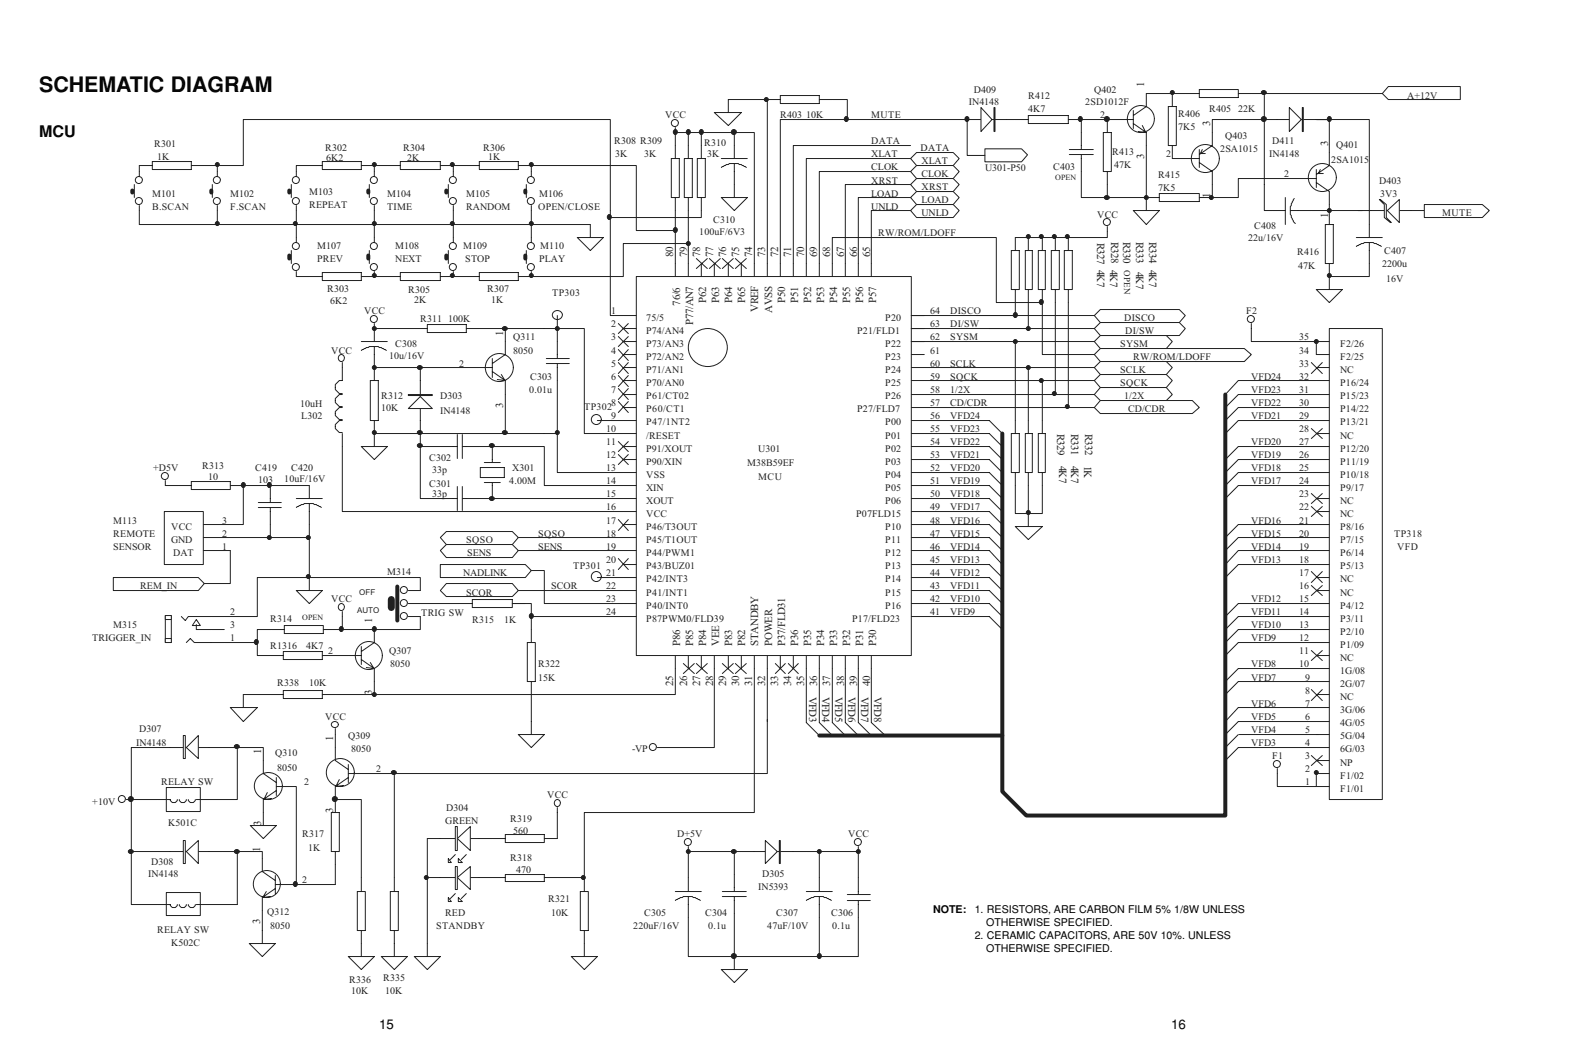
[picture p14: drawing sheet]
<svg xmlns="http://www.w3.org/2000/svg" width="419mm" height="279mm" viewBox="0 0 419 279" stroke-linecap="round" stroke-linejoin="round" font-family="sans-serif">
<defs><g id="words">
<text font-size="5.6" x="10.4" y="24.5">SCHEMATIC DIAGRAM</text>
<text font-size="4.2" x="10.4" y="36.4">MCU</text>
<g font-size="3.5">
<text x="100.3" y="272.3">15</text>
<text x="309.9" y="272.3">16</text>
</g>
<g font-size="2.9" fill="#231f20">
<text x="302.8" y="22.9" transform="rotate(-90 302.8 22.9)">1</text>
<text x="320.2" y="33.2" transform="rotate(-90 320.2 33.2)">3</text>
<text x="302.8" y="41.9" transform="rotate(-90 302.8 41.9)">3</text>
<text x="351.5" y="38.5" transform="rotate(-90 351.5 38.5)">3</text>
<text x="320.2" y="52.3" transform="rotate(-90 320.2 52.3)">1</text>
<text x="351.5" y="57.6" transform="rotate(-90 351.5 57.6)">1</text>
<text x="290.3" y="64.2" transform="rotate(90 290.3 64.2)">R327 4K7</text>
<text x="294" y="63.9" transform="rotate(90 294 63.9)">R328</text>
<text x="297.2" y="63.9" transform="rotate(90 297.2 63.9)">R330</text>
<text x="300.7" y="63.9" transform="rotate(90 300.7 63.9)">R333 4K7</text>
<text x="304.1" y="63.9" transform="rotate(90 304.1 63.9)">R334 4K7</text>
<text x="178.1" y="67.9" transform="rotate(-90 178.1 67.9)">80</text>
<text x="181.9" y="67.9" transform="rotate(-90 181.9 67.9)">79</text>
<text x="185.3" y="67.9" transform="rotate(-90 185.3 67.9)">78</text>
<text x="188.7" y="67.9" transform="rotate(-90 188.7 67.9)">77</text>
<text x="192.2" y="67.9" transform="rotate(-90 192.2 67.9)">76</text>
<text x="195.6" y="67.9" transform="rotate(-90 195.6 67.9)">75</text>
<text x="199.1" y="67.9" transform="rotate(-90 199.1 67.9)">74</text>
<text x="202.5" y="67.9" transform="rotate(-90 202.5 67.9)">73</text>
<text x="205.9" y="67.9" transform="rotate(-90 205.9 67.9)">72</text>
<text x="209.4" y="67.9" transform="rotate(-90 209.4 67.9)">71</text>
<text x="212.8" y="67.9" transform="rotate(-90 212.8 67.9)">70</text>
<text x="216.2" y="67.9" transform="rotate(-90 216.2 67.9)">69</text>
<text x="219.7" y="67.9" transform="rotate(-90 219.7 67.9)">68</text>
<text x="223.4" y="67.9" transform="rotate(-90 223.4 67.9)">67</text>
<text x="226.8" y="67.9" transform="rotate(-90 226.8 67.9)">66</text>
<text x="230.3" y="67.9" transform="rotate(-90 230.3 67.9)">65</text>
<text x="293.8" y="71.3" transform="rotate(90 293.8 71.3)">4K7</text>
<text x="180" y="80.8" transform="rotate(-90 180 80.8)">76/6</text>
<text x="186.9" y="80" transform="rotate(-90 186.9 80)">P62</text>
<text x="190.3" y="80" transform="rotate(-90 190.3 80)">P63</text>
<text x="193.8" y="80" transform="rotate(-90 193.8 80)">P64</text>
<text x="197.2" y="80" transform="rotate(-90 197.2 80)">P65</text>
<text x="200.6" y="82.4" transform="rotate(-90 200.6 82.4)">VREF</text>
<text x="204.3" y="82.7" transform="rotate(-90 204.3 82.7)">AVSS</text>
<text x="207.8" y="80" transform="rotate(-90 207.8 80)">P50</text>
<text x="211.2" y="80" transform="rotate(-90 211.2 80)">P51</text>
<text x="214.7" y="80" transform="rotate(-90 214.7 80)">P52</text>
<text x="218.1" y="80" transform="rotate(-90 218.1 80)">P53</text>
<text x="221.5" y="80" transform="rotate(-90 221.5 80)">P54</text>
<text x="225" y="80" transform="rotate(-90 225 80)">P55</text>
<text x="228.4" y="80" transform="rotate(-90 228.4 80)">P56</text>
<text x="231.9" y="80" transform="rotate(-90 231.9 80)">P57</text>
<text x="133.2" y="88.8" transform="rotate(-90 133.2 88.8)">1</text>
<text x="183.4" y="85.9" transform="rotate(-90 183.4 85.9)">P77/AN7</text>
<text x="133.2" y="107.8" transform="rotate(-90 133.2 107.8)">3</text>
<text x="279.7" y="114.7" transform="rotate(90 279.7 114.7)">R329</text>
<text x="283.5" y="114.7" transform="rotate(90 283.5 114.7)">R331</text>
<text x="287.2" y="114.7" transform="rotate(90 287.2 114.7)">R332</text>
<text x="280.3" y="123.2" transform="rotate(90 280.3 123.2)">4K7</text>
<text x="283.5" y="123.2" transform="rotate(90 283.5 123.2)">4K7</text>
<text x="286.9" y="123.2" transform="rotate(90 286.9 123.2)">1K</text>
<text x="98.5" y="164.7" transform="rotate(-90 98.5 164.7)">1</text>
<text x="180" y="170.8" transform="rotate(-90 180 170.8)">P86</text>
<text x="183.4" y="170.8" transform="rotate(-90 183.4 170.8)">P85</text>
<text x="186.9" y="170.8" transform="rotate(-90 186.9 170.8)">P84</text>
<text x="190.3" y="170.8" transform="rotate(-90 190.3 170.8)">VEE</text>
<text x="193.8" y="170.8" transform="rotate(-90 193.8 170.8)">P83</text>
<text x="197.2" y="170.8" transform="rotate(-90 197.2 170.8)">P82</text>
<text x="200.6" y="170.8" transform="rotate(-90 200.6 170.8)">STANDBY</text>
<text x="204.3" y="170.8" transform="rotate(-90 204.3 170.8)">POWER</text>
<text x="207.8" y="170.8" transform="rotate(-90 207.8 170.8)">P37/FLD31</text>
<text x="211.2" y="170.8" transform="rotate(-90 211.2 170.8)">P36</text>
<text x="214.7" y="170.8" transform="rotate(-90 214.7 170.8)">P35</text>
<text x="218.1" y="170.8" transform="rotate(-90 218.1 170.8)">P34</text>
<text x="221.5" y="170.8" transform="rotate(-90 221.5 170.8)">P33</text>
<text x="225" y="170.8" transform="rotate(-90 225 170.8)">P32</text>
<text x="228.4" y="170.8" transform="rotate(-90 228.4 170.8)">P31</text>
<text x="231.9" y="170.8" transform="rotate(-90 231.9 170.8)">P30</text>
<text x="98.5" y="183.8" transform="rotate(-90 98.5 183.8)">3</text>
<text x="178.1" y="181.4" transform="rotate(-90 178.1 181.4)">25</text>
<text x="181.9" y="181.4" transform="rotate(-90 181.9 181.4)">26</text>
<text x="185.3" y="181.4" transform="rotate(-90 185.3 181.4)">27</text>
<text x="188.7" y="181.4" transform="rotate(-90 188.7 181.4)">28</text>
<text x="192.2" y="181.4" transform="rotate(-90 192.2 181.4)">29</text>
<text x="195.6" y="181.4" transform="rotate(-90 195.6 181.4)">30</text>
<text x="199.1" y="181.4" transform="rotate(-90 199.1 181.4)">31</text>
<text x="202.5" y="181.4" transform="rotate(-90 202.5 181.4)">32</text>
<text x="205.9" y="181.4" transform="rotate(-90 205.9 181.4)">33</text>
<text x="209.4" y="181.4" transform="rotate(-90 209.4 181.4)">34</text>
<text x="212.8" y="181.4" transform="rotate(-90 212.8 181.4)">35</text>
<text x="214.1" y="184.3" transform="rotate(90 214.1 184.3)">VFD3</text>
<text x="216.2" y="181.4" transform="rotate(-90 216.2 181.4)">36</text>
<text x="217.6" y="184.3" transform="rotate(90 217.6 184.3)">VFD4</text>
<text x="219.7" y="181.4" transform="rotate(-90 219.7 181.4)">37</text>
<text x="221" y="184.3" transform="rotate(90 221 184.3)">VFD5</text>
<text x="223.4" y="181.4" transform="rotate(-90 223.4 181.4)">38</text>
<text x="224.5" y="184.3" transform="rotate(90 224.5 184.3)">VFD6</text>
<text x="226.8" y="181.4" transform="rotate(-90 226.8 181.4)">39</text>
<text x="227.9" y="184.3" transform="rotate(90 227.9 184.3)">VFD7</text>
<text x="230.3" y="181.4" transform="rotate(-90 230.3 181.4)">40</text>
<text x="231.3" y="184.3" transform="rotate(90 231.3 184.3)">VFD8</text>
<text x="88.2" y="195.9" transform="rotate(-90 88.2 195.9)">1</text>
<text x="69.1" y="199.4" transform="rotate(-90 69.1 199.4)">1</text>
<text x="88.2" y="215" transform="rotate(-90 88.2 215)">3</text>
<text x="69.1" y="218.4" transform="rotate(-90 69.1 218.4)">3</text>
<text x="68.9" y="225.3" transform="rotate(-90 68.9 225.3)">1</text>
<text x="68.9" y="244.4" transform="rotate(-90 68.9 244.4)">3</text>
</g>
<g font-size="2.8">
<text x="246.9" y="241.6">NOTE:</text>
<text x="257.9" y="241.6">1. RESISTORS, ARE CARBON FILM 5% 1/8W UNLESS</text>
<text x="260.9" y="245">OTHERWISE SPECIFIED.</text>
<text x="257.9" y="248.4">2. CERAMIC CAPACITORS, ARE 50V 10%. UNLESS</text>
<text x="260.9" y="251.8">OTHERWISE SPECIFIED.</text>
</g>
<g font-size="2.6" fill="#231f20">
<text x="256.4" y="27.7">IN4148</text>
<text x="257.7" y="24.5">D409</text>
<text x="272.1" y="26.1">R412</text>
<text x="272.1" y="29.5">4K7</text>
<text x="287.2" y="27.7">2SD1012F</text>
<text x="289.5" y="24.5">Q402</text>
<text x="320" y="29.5">R405</text>
<text x="327.6" y="29.5">22K</text>
<text x="372.4" y="26.1">A+12V</text>
<text x="176" y="31.1">VCC</text>
<text x="206.5" y="31.1">R403 10K</text>
<text x="230.5" y="31.1">MUTE</text>
<text x="291.1" y="31.1">2</text>
<text x="311.8" y="30.8">R406</text>
<text x="311.8" y="34.3">7K5</text>
<text x="40.8" y="38.8">R301</text>
<text x="86.1" y="39.8">R302</text>
<text x="106.7" y="39.8">R304</text>
<text x="127.9" y="39.8">R306</text>
<text x="162.5" y="38">R308 R309</text>
<text x="162.8" y="41.4">3K</text>
<text x="170.5" y="41.4">3K</text>
<text x="186.4" y="38.5">R310</text>
<text x="187.1" y="41.4">3K</text>
<text x="230.5" y="38">DATA</text>
<text x="230.5" y="41.4">XLAT</text>
<text x="243.6" y="39.8">DATA</text>
<text x="294.3" y="40.9">R413</text>
<text x="308.6" y="41.4">2</text>
<text x="322.9" y="40.1">2SA1015</text>
<text x="324.2" y="36.7">Q403</text>
<text x="335.8" y="41.4">IN4148</text>
<text x="336.6" y="38">D411</text>
<text x="353.6" y="39">Q401</text>
<text x="41.6" y="42.2">1K</text>
<text x="86.3" y="42.5">6K2</text>
<text x="107.8" y="42.5">2K</text>
<text x="129.2" y="42.2">1K</text>
<text x="230.5" y="44.9">CLOK</text>
<text x="243.8" y="43.3">XLAT</text>
<text x="243.8" y="46.7">CLOK</text>
<text x="260.6" y="45.3">U301-P50</text>
<text x="278.7" y="44.9">C403</text>
<text x="294.8" y="44.3">47K</text>
<text x="306.5" y="47">R415</text>
<text x="339.8" y="46.7">2</text>
<text x="352.2" y="43">2SA1015</text>
<text x="40.3" y="52">M101</text>
<text x="60.9" y="52">M102</text>
<text x="81.8" y="51.5">M103</text>
<text x="102.5" y="52">M104</text>
<text x="123.4" y="52">M105</text>
<text x="142.7" y="52">M106</text>
<text x="230.5" y="48.6">XRST</text>
<text x="230.5" y="52">LOAD</text>
<text x="243.8" y="53.6">LOAD</text>
<text x="243.8" y="50.1">XRST</text>
<text x="306.5" y="50.4">7K5</text>
<text x="364.9" y="48.6">D403</text>
<text x="365.2" y="52">3V3</text>
<text x="40.3" y="55.4">B.SCAN</text>
<text x="60.9" y="55.4">F.SCAN</text>
<text x="81.8" y="54.9">REPEAT</text>
<text x="102.5" y="55.4">TIME</text>
<text x="123.4" y="55.4">RANDOM</text>
<text x="142.4" y="55.4">OPEN/CLOSE</text>
<text x="188.7" y="58.9">C310</text>
<text x="230.5" y="55.4">UNLD</text>
<text x="243.8" y="57">UNLD</text>
<text x="290.3" y="57.6">VCC</text>
<text x="381.6" y="57">MUTE</text>
<text x="84" y="65.8">M107</text>
<text x="104.6" y="65.8">M108</text>
<text x="122.6" y="65.8">M109</text>
<text x="143" y="65.8">M110</text>
<text x="185" y="62.1">100uF/6V3</text>
<text x="232.4" y="62.3">RW/ROM/LDOFF</text>
<text x="330.3" y="63.6">22u/16V</text>
<text x="331.9" y="60.5">C408</text>
<text x="84" y="69.2">PREV</text>
<text x="104.6" y="69.2">NEXT</text>
<text x="123.1" y="69.2">STOP</text>
<text x="142.7" y="69.2">PLAY</text>
<text x="343.2" y="67.3">R416</text>
<text x="343.5" y="71">47K</text>
<text x="365.7" y="70.5">2200u</text>
<text x="366.3" y="67.1">C407</text>
<text x="86.6" y="77.1">R303</text>
<text x="108" y="77.4">R305</text>
<text x="128.9" y="77.1">R307</text>
<text x="366.8" y="74.5">16V</text>
<text x="87.4" y="80.3">6K2</text>
<text x="96.4" y="83">VCC</text>
<text x="109.6" y="80">2K</text>
<text x="130" y="80">1K</text>
<text x="146.1" y="78.2">TP303</text>
<text x="161.7" y="83">1</text>
<text x="246.1" y="83">64</text>
<text x="251.4" y="83">DISCO</text>
<text x="329.8" y="83">F2</text>
<text x="111.2" y="85.1">R311</text>
<text x="118.6" y="85.1">100K</text>
<text x="135.8" y="89.8">Q311</text>
<text x="161.7" y="86.4">2</text>
<text x="161.7" y="89.8">3</text>
<text x="171" y="84.8">75/5</text>
<text x="171" y="88.2">P74/AN4</text>
<text x="226.8" y="88.2">P21/FLD1</text>
<text x="234.2" y="84.8">P20</text>
<text x="246.1" y="89.8">62</text>
<text x="246.1" y="86.4">63</text>
<text x="251.4" y="89.8">SYSM</text>
<text x="251.4" y="86.4">DI/SW</text>
<text x="297.5" y="84.8">DISCO</text>
<text x="297.7" y="88.2">DI/SW</text>
<text x="343.8" y="89.8">35</text>
<text x="87.7" y="93.5">VCC</text>
<text x="103" y="94.9">10u/16V</text>
<text x="104.6" y="91.7">C308</text>
<text x="135.8" y="93.5">8050</text>
<text x="161.7" y="93.5">4</text>
<text x="171" y="91.7">P73/AN3</text>
<text x="171" y="95.1">P72/AN2</text>
<text x="234.2" y="95.1">P23</text>
<text x="234.2" y="91.7">P22</text>
<text x="246.1" y="93.5">61</text>
<text x="296.4" y="91.7">SYSM</text>
<text x="299.9" y="95.1">RW/ROM/LDOFF</text>
<text x="343.8" y="93.5">34</text>
<text x="354.6" y="95.1">F2/25</text>
<text x="354.6" y="91.7">F2/26</text>
<text x="121.5" y="97">2</text>
<text x="140.3" y="100.4">C303</text>
<text x="161.7" y="97">5</text>
<text x="161.7" y="100.4">6</text>
<text x="171" y="98.6">P71/AN1</text>
<text x="234.2" y="98.6">P24</text>
<text x="246.1" y="100.4">59</text>
<text x="246.1" y="97">60</text>
<text x="251.4" y="97">SCLK</text>
<text x="251.4" y="100.4">SQCK</text>
<text x="296.4" y="98.6">SCLK</text>
<text x="331.1" y="100.4">VFD24</text>
<text x="343.8" y="100.4">32</text>
<text x="343.8" y="97">33</text>
<text x="354.6" y="98.6">NC</text>
<text x="79.5" y="107.6">10uH</text>
<text x="100.9" y="105.4">R312</text>
<text x="116.5" y="105.4">D303</text>
<text x="140" y="103.9">0.01u</text>
<text x="161.7" y="103.9">7</text>
<text x="161.7" y="107.3">8</text>
<text x="171" y="102">P70/AN0</text>
<text x="171" y="105.4">P61/CT02</text>
<text x="234.2" y="105.4">P26</text>
<text x="234.2" y="102">P25</text>
<text x="246.1" y="107.3">57</text>
<text x="246.1" y="103.9">58</text>
<text x="251.4" y="103.9">1/2X</text>
<text x="251.4" y="107.3">CD/CDR</text>
<text x="296.4" y="102">SQCK</text>
<text x="297.5" y="105.4">1/2X</text>
<text x="331.1" y="107.3">VFD22</text>
<text x="331.1" y="103.9">VFD23</text>
<text x="343.8" y="107.3">30</text>
<text x="343.8" y="103.9">31</text>
<text x="354.6" y="105.4">P15/23</text>
<text x="354.6" y="102">P16/24</text>
<text x="79.7" y="110.7">L302</text>
<text x="100.9" y="108.6">10K</text>
<text x="116.5" y="109.4">IN4148</text>
<text x="154.6" y="108.4">TP302</text>
<text x="161.7" y="110.7">9</text>
<text x="171" y="108.9">P60/CT1</text>
<text x="171" y="112.3">P47/1NT2</text>
<text x="226.8" y="108.9">P27/FLD7</text>
<text x="234.2" y="112.3">P00</text>
<text x="246.1" y="110.7">56</text>
<text x="251.4" y="110.7">VFD24</text>
<text x="298.5" y="108.9">CD/CDR</text>
<text x="331.1" y="110.7">VFD21</text>
<text x="343.8" y="110.7">29</text>
<text x="354.6" y="112.3">P13/21</text>
<text x="354.6" y="108.9">P14/22</text>
<text x="160.4" y="114.2">10</text>
<text x="160.4" y="117.6">11</text>
<text x="171" y="116">/RESET</text>
<text x="171" y="119.5">P91/XOUT</text>
<text x="200.6" y="119.5">U301</text>
<text x="234.2" y="119.5">P02</text>
<text x="234.2" y="116">P01</text>
<text x="246.1" y="117.6">54</text>
<text x="246.1" y="114.2">55</text>
<text x="251.4" y="117.6">VFD22</text>
<text x="251.4" y="114.2">VFD23</text>
<text x="331.1" y="117.6">VFD20</text>
<text x="343.8" y="117.6">27</text>
<text x="343.8" y="114.2">28</text>
<text x="354.6" y="119.5">P12/20</text>
<text x="354.6" y="116">NC</text>
<text x="40.6" y="124.5">+D5V</text>
<text x="53.5" y="124">R313</text>
<text x="67.6" y="124.5">C419</text>
<text x="77.1" y="124.5">C420</text>
<text x="113.6" y="121.8">C302</text>
<text x="114.4" y="125">33p</text>
<text x="135.6" y="124.5">X301</text>
<text x="160.4" y="121.1">12</text>
<text x="160.4" y="124.5">13</text>
<text x="171" y="122.9">P90/XIN</text>
<text x="197.7" y="123.2">M38B59EF</text>
<text x="234.2" y="122.9">P03</text>
<text x="246.1" y="124.5">52</text>
<text x="246.1" y="121.1">53</text>
<text x="251.4" y="124.5">VFD20</text>
<text x="251.4" y="121.1">VFD21</text>
<text x="331.1" y="124.5">VFD18</text>
<text x="331.1" y="121.1">VFD19</text>
<text x="343.8" y="124.5">25</text>
<text x="343.8" y="121.1">26</text>
<text x="354.6" y="122.9">P11/19</text>
<text x="55.1" y="126.9">10</text>
<text x="68.3" y="127.7">103</text>
<text x="75.2" y="127.4">10uF/16V</text>
<text x="113.6" y="128.7">C301</text>
<text x="114.4" y="131.4">33p</text>
<text x="134.8" y="127.9">4.00M</text>
<text x="160.4" y="127.9">14</text>
<text x="160.4" y="131.4">15</text>
<text x="171" y="126.3">VSS</text>
<text x="171" y="129.8">XIN</text>
<text x="200.6" y="126.9">MCU</text>
<text x="234.2" y="129.8">P05</text>
<text x="234.2" y="126.3">P04</text>
<text x="246.1" y="131.4">50</text>
<text x="246.1" y="127.9">51</text>
<text x="251.4" y="131.4">VFD18</text>
<text x="251.4" y="127.9">VFD19</text>
<text x="331.1" y="127.9">VFD17</text>
<text x="343.8" y="131.4">23</text>
<text x="343.8" y="127.9">24</text>
<text x="354.6" y="129.8">P9/17</text>
<text x="354.6" y="126.3">P10/18</text>
<text x="160.4" y="134.8">16</text>
<text x="171" y="133.2">XOUT</text>
<text x="171" y="136.7">VCC</text>
<text x="226.6" y="136.7">P07FLD15</text>
<text x="234.2" y="133.2">P06</text>
<text x="246.1" y="134.8">49</text>
<text x="251.4" y="134.8">VFD17</text>
<text x="343.8" y="134.8">22</text>
<text x="354.6" y="136.7">NC</text>
<text x="354.6" y="133.2">NC</text>
<text x="30" y="138.5">M113</text>
<text x="30" y="142">REMOTE</text>
<text x="45.3" y="143.5">GND</text>
<text x="45.3" y="140.1">VCC</text>
<text x="58.8" y="142">2</text>
<text x="58.8" y="138.5">3</text>
<text x="123.4" y="143.5">SQSO</text>
<text x="142.4" y="142">SQSO</text>
<text x="160.4" y="138.5">17</text>
<text x="160.4" y="142">18</text>
<text x="171" y="140.1">P46/T3OUT</text>
<text x="171" y="143.5">P45/T1OUT</text>
<text x="234.2" y="143.5">P11</text>
<text x="234.2" y="140.1">P10</text>
<text x="246.1" y="142">47</text>
<text x="246.1" y="138.5">48</text>
<text x="251.4" y="142">VFD15</text>
<text x="251.4" y="138.5">VFD16</text>
<text x="331.1" y="142">VFD15</text>
<text x="331.1" y="138.5">VFD16</text>
<text x="343.8" y="142">20</text>
<text x="343.8" y="138.5">21</text>
<text x="354.6" y="143.5">P7/15</text>
<text x="354.6" y="140.1">P8/16</text>
<text x="368.9" y="142">TP318</text>
<text x="30" y="145.4">SENSOR</text>
<text x="45.9" y="147">DAT</text>
<text x="58.8" y="145.4">1</text>
<text x="123.6" y="147">SENS</text>
<text x="142.4" y="145.4">SENS</text>
<text x="160.4" y="145.4">19</text>
<text x="160.4" y="148.8">20</text>
<text x="171" y="147">P44/PWM1</text>
<text x="234.2" y="147">P12</text>
<text x="246.1" y="148.8">45</text>
<text x="246.1" y="145.4">46</text>
<text x="251.4" y="148.8">VFD13</text>
<text x="251.4" y="145.4">VFD14</text>
<text x="331.1" y="148.8">VFD13</text>
<text x="331.1" y="145.4">VFD14</text>
<text x="343.8" y="148.8">18</text>
<text x="343.8" y="145.4">19</text>
<text x="354.6" y="147">P6/14</text>
<text x="369.7" y="145.4">VFD</text>
<text x="37.1" y="155.7">REM_IN</text>
<text x="102.5" y="152">M314</text>
<text x="122.6" y="152.3">NADLINK</text>
<text x="145.9" y="155.7">SCOR</text>
<text x="151.7" y="150.4">TP301</text>
<text x="160.4" y="152.3">21</text>
<text x="160.4" y="155.7">22</text>
<text x="171" y="150.4">P43/BUZ01</text>
<text x="171" y="153.9">P42/INT3</text>
<text x="234.2" y="153.9">P14</text>
<text x="234.2" y="150.4">P13</text>
<text x="246.1" y="155.7">43</text>
<text x="246.1" y="152.3">44</text>
<text x="251.4" y="155.7">VFD11</text>
<text x="251.4" y="152.3">VFD12</text>
<text x="343.8" y="155.7">16</text>
<text x="343.8" y="152.3">17</text>
<text x="354.6" y="153.9">NC</text>
<text x="354.6" y="150.4">P5/13</text>
<text x="87.7" y="159.2">VCC</text>
<text x="123.4" y="157.6">SCOR</text>
<text x="160.4" y="159.2">23</text>
<text x="171" y="157.6">P41/INT1</text>
<text x="171" y="161">P40/INT0</text>
<text x="234.2" y="161">P16</text>
<text x="234.2" y="157.6">P15</text>
<text x="246.1" y="159.2">42</text>
<text x="251.4" y="159.2">VFD10</text>
<text x="331.1" y="159.2">VFD12</text>
<text x="343.8" y="159.2">15</text>
<text x="354.6" y="161">P4/12</text>
<text x="354.6" y="157.6">NC</text>
<text x="30" y="166">M315</text>
<text x="60.9" y="166">3</text>
<text x="60.9" y="162.6">2</text>
<text x="71.5" y="164.4">R314</text>
<text x="111.5" y="162.9">TRIG SW</text>
<text x="125" y="164.7">R315</text>
<text x="133.4" y="164.7">1K</text>
<text x="160.4" y="162.6">24</text>
<text x="171" y="164.4">P87PWM0/FLD39</text>
<text x="225.5" y="164.4">P17/FLD23</text>
<text x="246.1" y="162.6">41</text>
<text x="251.4" y="162.6">VFD9</text>
<text x="331.1" y="166">VFD10</text>
<text x="331.1" y="162.6">VFD11</text>
<text x="343.8" y="166">13</text>
<text x="343.8" y="162.6">14</text>
<text x="354.6" y="167.9">P2/10</text>
<text x="354.6" y="164.4">P3/11</text>
<text x="24.4" y="169.5">TRIGGER_IN</text>
<text x="60.9" y="169.5">1</text>
<text x="71.5" y="171.6">R1316</text>
<text x="81" y="171.6">4K7</text>
<text x="86.9" y="172.9">2</text>
<text x="103" y="172.9">Q307</text>
<text x="331.1" y="169.5">VFD9</text>
<text x="343.8" y="172.9">11</text>
<text x="343.8" y="169.5">12</text>
<text x="354.6" y="171.3">P1/09</text>
<text x="103.3" y="176.4">8050</text>
<text x="142.4" y="176.4">R322</text>
<text x="331.1" y="176.4">VFD8</text>
<text x="343.8" y="176.4">10</text>
<text x="354.6" y="178.2">1G/08</text>
<text x="354.6" y="174.8">NC</text>
<text x="73.4" y="181.4">R338</text>
<text x="81.8" y="181.4">10K</text>
<text x="142.4" y="180.1">15K</text>
<text x="331.1" y="180.1">VFD7</text>
<text x="345.4" y="183.5">8</text>
<text x="345.4" y="180.1">9</text>
<text x="354.6" y="185.1">NC</text>
<text x="354.6" y="181.6">2G/07</text>
<text x="86.1" y="190.4">VCC</text>
<text x="331.1" y="190.4">VFD5</text>
<text x="331.1" y="186.9">VFD6</text>
<text x="345.4" y="190.4">6</text>
<text x="345.4" y="186.9">7</text>
<text x="354.6" y="192">4G/05</text>
<text x="354.6" y="188.5">3G/06</text>
<text x="36.1" y="197.3">IN4148</text>
<text x="36.9" y="193.6">D307</text>
<text x="92.2" y="195.4">Q309</text>
<text x="331.1" y="197.3">VFD3</text>
<text x="331.1" y="193.8">VFD4</text>
<text x="345.4" y="197.3">4</text>
<text x="345.4" y="193.8">5</text>
<text x="354.6" y="195.4">5G/04</text>
<text x="72.8" y="199.9">Q310</text>
<text x="73.4" y="203.9">8050</text>
<text x="93" y="198.8">8050</text>
<text x="167.3" y="198.8">-VP</text>
<text x="336.6" y="200.7">F1</text>
<text x="345.4" y="200.7">3</text>
<text x="354.6" y="202.5">NP</text>
<text x="354.6" y="198.8">6G/03</text>
<text x="42.7" y="207.6">RELAY SW</text>
<text x="80.5" y="207.6">2</text>
<text x="99.6" y="204.1">2</text>
<text x="345.4" y="207.6">1</text>
<text x="345.4" y="204.1">2</text>
<text x="354.6" y="209.4">F1/01</text>
<text x="354.6" y="206">F1/02</text>
<text x="24.4" y="212.9">+10V</text>
<text x="118.1" y="214.5">D304</text>
<text x="144.8" y="211">VCC</text>
<text x="44.5" y="218.4">K501C</text>
<text x="80" y="221.3">R317</text>
<text x="117.8" y="217.9">GREEN</text>
<text x="135" y="217.4">R319</text>
<text x="135.8" y="220.5">560</text>
<text x="179.2" y="221.3">D+5V</text>
<text x="224.5" y="221.3">VCC</text>
<text x="81.6" y="225">1K</text>
<text x="135" y="227.7">R318</text>
<text x="39.2" y="231.9">IN4148</text>
<text x="40" y="228.7">D308</text>
<text x="80" y="233.5">2</text>
<text x="136.6" y="230.9">470</text>
<text x="201.7" y="231.9">D305</text>
<text x="145.1" y="238.5">R321</text>
<text x="200.6" y="235.4">IN5393</text>
<text x="70.7" y="242">Q312</text>
<text x="71.5" y="245.7">8050</text>
<text x="115.4" y="245.7">STANDBY</text>
<text x="117.8" y="242.2">RED</text>
<text x="145.9" y="242.2">10K</text>
<text x="167.6" y="245.7">220uF/16V</text>
<text x="170.5" y="242.2">C305</text>
<text x="186.6" y="242.2">C304</text>
<text x="187.4" y="245.7">0.1u</text>
<text x="203" y="245.7">47uF/10V</text>
<text x="205.4" y="242.2">C307</text>
<text x="220" y="242.2">C306</text>
<text x="220.2" y="245.7">0.1u</text>
<text x="41.6" y="246.7">RELAY SW</text>
<text x="45.3" y="250.2">K502C</text>
<text x="92.4" y="260">R336</text>
<text x="93" y="262.9">10K</text>
<text x="101.4" y="259.4">R335</text>
<text x="101.9" y="262.9">10K</text>
</g>
<text font-size="2.4" fill="#231f20" x="297.5" y="71.3" transform="rotate(90 297.5 71.3)">OPEN</text>
<g font-size="2.1" fill="#231f20">
<text x="279.2" y="47.5">OPEN</text>
<text x="95.1" y="157.3">OFF</text>
<text x="80" y="163.9">OPEN</text>
<text x="94.5" y="162.1">AUTO</text>
</g>
</g></defs>
<g fill="none" stroke="#231f20" stroke-width=".26">
<path d="M178.7 38.5v3.4M182.1 38.5v3.4M156.2 59.4v3.4M177.6 41.9h2.1v10.4h-2.1zM178.7 52.3v3.4M181.1 41.9h2.1v10.4h-2.1zM182.1 52.3v3.4M152.7 62.8h6.9l-3.4 3.5zM90.6 95.9v4.8h-.8l-1.1 1v1.4l1.1 1h.8M91.1 94.6a.86 .86 0 0 0-1.3-.6 .86 .86 0 0 0-.1 1.4 .79 .79 0 0 0 1 .2 .79 .79 0 0 0 .4-.9M90.6 111.3h-.8l-1.1 1v1.1l1.1 1h.8M90.6 107.8h-.8l-1.1 1.1v1l1.1 1.1h.8"/>
<path d="M90.6 104.4h-.8l-1.1 1v1.1l1.1 1.1h.8M90.6 114.7v3.4M130.3 118.1v4.3M127.1 123.7h6.3v2.6h-6.3zM128.1 127.7h4.3M128.1 122.4h4.3M130.3 127.7v4.2"/>
</g>
<g fill="#fff" stroke="#231f20" stroke-width=".26">
<path d="M240.9 55.7l1.6-1.6h9.7l1.6 1.6-1.6 1.9h-9.7z" fill-rule="evenodd"/>
<path d="M240.9 52.3l1.6-1.6h9.7l1.6 1.6-1.6 1.8h-9.7z" fill-rule="evenodd"/>
<path d="M240.9 48.8l1.6-1.6h9.7l1.6 1.6-1.6 1.9h-9.7z" fill-rule="evenodd"/>
<path d="M240.9 41.9l1.6-1.5h9.7l1.6 1.5-1.6 1.9h-9.7z" fill-rule="evenodd"/>
<path d="M240.9 45.4l1.6-1.6h9.7l1.6 1.6-1.6 1.8h-9.7z" fill-rule="evenodd"/>
<path d="M260.6 39.4h9.7l1.6 1.6-1.6 1.8h-9.7z" fill-rule="evenodd"/>
<path d="M118.1 154.4h17.5l1.5 1.8-1.5 1.6h-17.5l-1.6-1.6z" fill-rule="evenodd"/>
<path d="M289.5 90.4l1.6-1.6h17.5l1.6 1.6-1.6 1.8h-17.5z" fill-rule="evenodd"/>
<path d="M289.5 93.8l1.6-1.6h38.1l1.9 1.6-1.9 1.9h-38.1z" fill-rule="evenodd"/>
<path d="M291.1 95.7h17.5l1.6 1.5-1.6 1.9h-17.5l-1.6-1.9z" fill-rule="evenodd"/>
<path d="M289.5 100.7l1.6-1.6h17.5l1.6 1.6-1.6 1.8h-17.5z" fill-rule="evenodd"/>
<path d="M291.1 102.5h17.5l1.6 1.9-1.6 1.6h-17.5l-1.6-1.6z" fill-rule="evenodd"/>
<path d="M291.1 106h24.4l1.8 1.8-1.8 1.6h-24.4l-1.6-1.6z" fill-rule="evenodd"/>
<path d="M289.5 83.5l1.6-1.6h20.9l1.6 1.6-1.6 1.8h-20.9z" fill-rule="evenodd"/>
<path d="M289.5 86.9l1.6-1.6h20.9l1.6 1.6-1.6 1.9h-20.9z" fill-rule="evenodd"/>
</g>
<g fill="none" stroke="#231f20" stroke-width=".26">
<path d="M267.6 66.3h2.1v10.3h-2.1zM268.6 62.8v3.5M268.6 76.6v3.4M271.3 66.3h1.8v10.3h-1.8zM272.1 62.8v3.5M272.1 76.6v3.4M278.2 66.3h2.1v10.3h-2.1zM279.2 62.8v3.5M279.2 76.6v3.4M281.6 66.3h2.1v10.3h-2.1zM282.7 62.8v3.5M282.7 76.6v3.4"/>
<path d="M271.3 114.7h1.8v10.3h-1.8zM272.1 111.3v3.4M274.7 114.7h1.9v10.3h-1.9zM275.8 111.3v3.4M272.1 125v3.5M275.8 125v3.5"/>
</g>
<g fill="#fff" stroke="#231f20" stroke-width=".26">
<path d="M116.5 142.2l1.6-1.6h17.5l1.5 1.6-1.5 1.9h-17.5z" fill-rule="evenodd"/>
<path d="M116.5 145.7l1.6-1.6h17.5l1.5 1.6-1.5 1.8h-17.5z" fill-rule="evenodd"/>
</g>
<g fill="none" stroke="#231f20" stroke-width=".26">
<path d="M111.2 97.2v17.5M126.8 97.2h3.5M130.3 94.9v5M130.3 98.3l3.4 2.4M132.6 99.1l.8 1.3M133.7 90.4v3.4l-3.4 2.4M144.5 94.9h6.1M144.5 96.2h6.1M147.5 90.4v4.5M147.5 96.2v4.5M116.5 118.1h4.5M121 115v6.3"/>
<path d="M122.3 115v6.3M122.3 118.1h4.5M131.6 100.4l2.1 .3M133.7 100.7v3.7M116.5 131.9h4.5M121 128.7v6.4M122.3 131.9h4.5M122.3 128.7v6.4"/>
<circle cx="132.1" cy="97.2" r="3.7"/>
</g>
<path d="M108 104.4h6.4v.3h-6.4z" fill="#fff" stroke="#231f20" stroke-width=".26"/>
<path d="M108 108.1l3.2-3.2 3.2 3.2z" fill-rule="evenodd" fill="#fff" stroke="#231f20" stroke-width=".26"/>
<g fill="none" stroke="#231f20" stroke-width=".26">
<path d="M95.6 90.4h6.9M99 91.7h-1.3l-2.1 1M99 91.7h1.1l.3 .3h.5l1.3 .7M99 85.6v4.8M99 91.7v9M99.8 84.3a.93 .93 0 0 0-1.4-.7 .93 .93 0 0 0 0 1.5 .93 .93 0 0 0 1.4-.7M109.6 86.9h3.5M113.1 85.9h10.3v2.1h-10.3zM123.4 86.9h3.4M98 100.7h2.1v10.6h-2.1zM99 111.3v3.4M178.7 238.3l2.1-1.1h2.4l2.1 1.1"/>
<path d="M178.7 235.9h6.9M182.1 224v1.3M182.1 232.2v3.7M182.1 237.2v5.6M182.9 222.7a.93 .93 0 0 0-1.4-.8 .93 .93 0 0 0 0 1.6 .93 .93 0 0 0 1.4-.7M191.1 237.2h6.4M191.1 235.9h6.4M194.3 231.4v4.5M194.3 237.2v4.5M213.3 238.3l2.2-1.1h2.3l2.2 1.1M213.3 235.9h6.9M216.8 232.2v3.7"/>
<path d="M216.8 237.2v5.6M227.1 224v1.3M227.9 222.7a.93 .93 0 0 0-1.4-.8 .93 .93 0 0 0 0 1.6 .93 .93 0 0 0 1.4-.7"/>
</g>
<path d="M43.5 135.3h10.3v14.1h-10.3z" fill="#fff" stroke="#231f20" stroke-width=".26"/>
<g fill="none" stroke="#231f20" stroke-width=".26">
<path d="M178.7 33.7v1.4M179.5 32.4a.93 .93 0 0 0-1.4-.7 .93 .93 0 0 0 0 1.6 .93 .93 0 0 0 1.4-.7M185.6 38.5v3.4M35.5 48.8v3.5M36.9 45.4v1.3M36.9 54.4v1.3M36.9 43.8h3.4M37.7 47.5a.93 .93 0 0 0-1.5-.7 .93 .93 0 0 0 0 1.6 .93 .93 0 0 0 1.5-.8M37.7 53.1a.93 .93 0 0 0-1.5-.8 .93 .93 0 0 0 0 1.6 .93 .93 0 0 0 1.5-.7M40.3 42.7h10.3v2.2h-10.3zM50.6 43.8h3.5M56.2 48.8v3.5"/>
<path d="M57.5 45.4v1.3M57.5 54.4v1.3M58.3 47.5a.93 .93 0 0 0-1.4-.7 .93 .93 0 0 0 0 1.6 .93 .93 0 0 0 1.4-.8M58.3 53.1a.93 .93 0 0 0-1.4-.8 .93 .93 0 0 0 0 1.6 .93 .93 0 0 0 1.4-.7M77.1 48.8v3.5M78.4 54.4v1.3M79.2 47.5a.93 .93 0 0 0-1.4-.7 .93 .93 0 0 0 0 1.6 .93 .93 0 0 0 1.4-.8M79.2 53.1a.93 .93 0 0 0-1.4-.8 .93 .93 0 0 0 0 1.6 .93 .93 0 0 0 1.4-.7M85.3 42.7h10.3v2.2h-10.3zM85.3 43.8h-6.9v2.9M95.6 43.8h10.3M97.7 48.8v3.5"/>
<path d="M99 45.4v1.3M99 54.4v1.3M99.8 47.5a.93 .93 0 0 0-1.4-.7 .93 .93 0 0 0 0 1.6 .93 .93 0 0 0 1.4-.8M99.8 53.1a.93 .93 0 0 0-1.4-.8 .93 .93 0 0 0 0 1.6 .93 .93 0 0 0 1.4-.7M105.9 42.7h10.6v2.2h-10.6zM116.5 43.8h10.3M118.6 48.8v3.5M119.9 45.4v1.3M119.9 54.4v9.8M120.7 47.5a.93 .93 0 0 0-1.4-.7 .93 .93 0 0 0 0 1.6 .93 .93 0 0 0 1.4-.8M120.7 53.1a.93 .93 0 0 0-1.4-.8 .93 .93 0 0 0 0 1.6 .93 .93 0 0 0 1.4-.7M126.8 42.7h10.3v2.2h-10.3z"/>
<path d="M137.1 43.8h3.5M139.3 48.8v3.5M140.6 45.4v1.3M140.6 54.4v9.8M141.4 47.5a.93 .93 0 0 0-1.4-.7 .93 .93 0 0 0 0 1.6 .93 .93 0 0 0 1.4-.8M141.4 53.1a.93 .93 0 0 0-1.4-.8 .93 .93 0 0 0 0 1.6 .93 .93 0 0 0 1.4-.7M184.5 41.9h2.1v10.4h-2.1zM185.6 52.3v3.4M77.1 66.3v3.4M78.4 62.8v1.4M78.4 71.8v1.4h6.9M79.2 65a.93 .93 0 0 0-1.4-.8 .93 .93 0 0 0 0 1.6 .93 .93 0 0 0 1.4-.7"/>
<path d="M79.2 70.5a.93 .93 0 0 0-1.4-.7 .93 .93 0 0 0 0 1.6 .93 .93 0 0 0 1.4-.7M85.3 72.1h10.3v2.1h-10.3zM95.6 73.2h10.3M97.7 66.3v3.4M99 62.8v1.4M99 71.8v1.4M99.8 65a.93 .93 0 0 0-1.4-.8 .93 .93 0 0 0 0 1.6 .93 .93 0 0 0 1.4-.7M99.8 70.5a.93 .93 0 0 0-1.4-.7 .93 .93 0 0 0 0 1.6 .93 .93 0 0 0 1.4-.7M105.9 72.1h10.6v2.1h-10.6zM116.5 73.2h10.3M118.6 66.3v3.4M119.9 71.8v1.4"/>
<path d="M120.7 65a.93 .93 0 0 0-1.4-.8 .93 .93 0 0 0 0 1.6 .93 .93 0 0 0 1.4-.7M120.7 70.5a.93 .93 0 0 0-1.4-.7 .93 .93 0 0 0 0 1.6 .93 .93 0 0 0 1.4-.7M126.8 72.1h10.3v2.1h-10.3zM137.1 73.2h10.4M139.3 66.3v3.4M140.6 71.8v1.4M141.4 65a.93 .93 0 0 0-1.4-.8 .93 .93 0 0 0 0 1.6 .93 .93 0 0 0 1.4-.7M141.4 70.5a.93 .93 0 0 0-1.4-.7 .93 .93 0 0 0 0 1.6 .93 .93 0 0 0 1.4-.7M147.5 83.5v3.4M148.8 83.2a1.29 1.29 0 0 0-1.7-1 1.29 1.29 0 0 0-.7 1.9 1.35 1.35 0 0 0 1.4 .4 1.35 1.35 0 0 0 1-1.1M95.6 118.1h6.9l-3.5 3.5zM99 114.7v3.4"/>
<path d="M161.5 111.3h3.4M43.7 127.1v1.4M44.5 125.8a.93 .93 0 0 0-1.4-.7 .93 .93 0 0 0 0 1.6 .93 .93 0 0 0 1.4-.7M47.2 128.5h3.4M50.6 127.4h10.3v2.1h-10.3zM53.8 138.8h6.9M60.9 128.5h3.5M78.4 131.9h6.9M81.8 133.2h-1.3l-2.1 1.1M81.8 133.2h1.1l2.1 1.1M81.8 128.5v3.4M81.8 133.2v5.6"/>
<path d="M53.8 145.7h6.9M53.8 142.2h6.9M78.4 156.2h6.9l-3.5 3.5zM81.8 152.8v3.4M107.8 156a.93 .93 0 0 0-1.4-.7 .93 .93 0 0 0 0 1.5 .93 .93 0 0 0 1.4-.7M107.8 159.4a.93 .93 0 0 0-1.4-.7 .93 .93 0 0 0 0 1.6 .93 .93 0 0 0 1.4-.7M108 156.2h3.2M108 159.7h3.2M121.5 159.7h3.5M125 158.6h10.6v2.1h-10.6zM135.6 159.7h3.4M158 152.8h3.5"/>
<path d="M71.8 166.6h3.4M75.2 165.5h10.3v2.1h-10.3zM85.5 166.6h3.5M107.8 162.9a.93 .93 0 0 0-1.4-.8 .93 .93 0 0 0 0 1.6 .93 .93 0 0 0 1.4-.7M108 163.1h3.2M87.7 215h2.1v10.3h-2.1zM88.7 211.5v3.5M88.7 225.3v3.4M94.5 235.9h2.2v10.3h-2.2zM95.6 232.2v3.7M113.1 221.9h17.2M120.5 226.1l-1.4 1.3"/>
<path d="M123.4 226.1l-1.3 1.3M130.3 232.2h3.4M133.7 231.4h10.3v1.8h-10.3zM144 232.2h3.5M95.6 246.2v3.4"/>
<circle cx="157.8" cy="152.5" r="1.32"/>
</g>
<path d="M35 50.4v.5M55.9 50.4v.5M76.5 50.4v.5M97.5 50.4v.5M118.1 50.4v.5M139 50.4v.5M76.5 67.6v.8M97.5 67.6v.8M118.1 67.6v.8M139 67.6v.8M105.1 155.2v9" fill="none" stroke="#231f20" stroke-width="1.1"/>
<path d="M103.5 158.6v2.1" fill="none" stroke="#231f20" stroke-width="1.9"/>
<g fill="#fff" stroke="#231f20" stroke-width=".26">
<path d="M121 221.9l3.4-3.2v6.3z" fill-rule="evenodd"/>
<path d="M118.6 227.2l.8 1h-.8z" fill-rule="evenodd"/>
<path d="M121.3 227.2l1 1h-1z" fill-rule="evenodd"/>
</g>
<path d="M120.5 218.7h.5v6.3h-.5z" fill="#fff" stroke="#231f20" stroke-width=".26"/>
<path d="M113.1 232.2h17.2M120.5 236.4l-1.4 1.3M123.4 236.4l-1.3 1.3" fill="none" stroke="#231f20" stroke-width=".26"/>
<g fill="#fff" stroke="#231f20" stroke-width=".26">
<path d="M121 232.2l3.4-2.9v6.1z" fill-rule="evenodd"/>
<path d="M118.6 237.5l.8 1h-.8z" fill-rule="evenodd"/>
<path d="M121.3 237.5l1 1h-1z" fill-rule="evenodd"/>
</g>
<path d="M120.5 229.3h.5v6.1h-.5z" fill="#fff" stroke="#231f20" stroke-width=".26"/>
<g fill="none" stroke="#231f20" stroke-width=".26">
<path d="M71.5 173.4h3.5M75 172.4h10.3v2.1h-10.3zM85.3 173.4h3.4M41.6 197.8h17.2M88.7 197.8v3.4l3.5 2.4M69.7 201.2v3.5l3.4 2.3M69.7 211.5v3.5M70.7 209.7l-.8 1.6M71.8 211.3l-2.1 .2M73.1 208.1h3.4M73.1 205.7v4.8M73.1 209.2l-3.4 2.3"/>
<path d="M74.7 207.8a3.7 3.7 0 0 0-5.1-3.2 3.7 3.7 0 0 0-1.2 5.9 3.7 3.7 0 0 0 4 .8 3.7 3.7 0 0 0 2.3-3.3M88.7 208.1v3.4M89.8 206.3l-.8 1.5M90.8 207.8l-2.1 .3M92.2 204.7h3.4M92.2 202.3v4.7M92.2 205.7l-3.5 2.4M130.3 221.9h3.4M133.7 220.8h10.3v2.1h-10.3zM144 221.9h3.5M109.6 253.1h6.9l-3.4 3.4zM113.1 249.6v3.5"/>
<circle cx="90" cy="204.4" r="3.7"/>
</g>
<g fill="#fff" stroke="#231f20" stroke-width=".26">
<path d="M48.5 194.6h.5v6.1h-.5z"/>
<path d="M44 208.4h9v6.3h-9z"/>
</g>
<path d="M52.5 194.6v6.1l-3.2-2.9z" fill-rule="evenodd" fill="#fff" stroke="#231f20" stroke-width=".26"/>
<g fill="none" stroke="#231f20" stroke-width=".26">
<path d="M178.7 38.5v-3.4h3.4v3.4M182.1 35.1h3.5v3.4M36.9 55.7v3.7M158 111.3h3.5M33.2 211.3a.93 .93 0 0 0-1.5-.7 .93 .93 0 0 0 0 1.5 .93 .93 0 0 0 1.5-.7M33.4 211.5h1.3M41.6 211.5h3.5v.3l.5 .5h.8l.5-.5v-.3M47.4 211.5v.3l.6 .5h.8l.5-.5v-.3M49.8 211.5v.3l.6 .5h.7l.6-.5v-.3M51.9 211.5h3.5"/>
<circle cx="157.8" cy="111" r="1.32"/>
</g>
<path d="M168.4 73.2h72.7v100.2h-72.7z" fill="#fff" stroke="#231f20" stroke-width=".26"/>
<g fill="none" stroke="#231f20" stroke-width=".26">
<path d="M178.7 69.7v3.5M182.1 69.7v3.5M185.6 69.7v3.5M189 69.7v3.5M192.7 69.7v3.5M196.1 69.7v3.5M199.6 69.7v3.5M203 69.7v3.5M206.5 69.7v3.5M209.9 69.7v3.5M213.3 69.7v3.5M216.8 69.7v3.5"/>
<path d="M220.2 69.7v3.5M223.7 69.7v3.5M227.1 69.7v3.5M230.5 69.7v3.5M164.9 83.5h3.5M164.9 86.9h3.5M164.9 90.4h3.5M164.9 93.8h3.5M164.9 97.2h3.5M241.1 83.5h3.5M241.1 86.9h3.5M241.1 90.4h3.5"/>
<path d="M241.1 93.8h3.5M241.1 97.2h3.5M164.9 100.7h3.5M164.9 104.4h3.5M164.9 107.8h3.5M164.9 111.3h3.5M164.9 114.7h3.5M164.9 118.1h3.5M241.1 100.7h3.5M241.1 104.4h3.5M241.1 107.8h3.5M241.1 111.3h3.5"/>
<path d="M241.1 114.7h3.5M241.1 118.1h3.5M164.9 121.6h3.5M164.9 125h3.5M164.9 128.5h3.5M164.9 131.9h3.5M164.9 135.3h3.5M164.9 138.8h3.5M241.1 121.6h3.5M241.1 125h3.5M241.1 128.5h3.5M241.1 131.9h3.5"/>
<path d="M241.1 135.3h3.5M241.1 138.8h3.5M164.9 142.2h3.5M164.9 145.7h3.5M164.9 149.4h3.5M164.9 152.8h3.5M164.9 156.2h3.5M164.9 159.7h3.5M241.1 142.2h3.5M241.1 145.7h3.5M241.1 149.4h3.5M241.1 152.8h3.5"/>
<path d="M241.1 156.2h3.5M241.1 159.7h3.5M164.9 163.1h3.5M178.7 173.4v3.5M182.1 173.4v3.5M185.6 173.4v3.5M189 173.4v3.5M192.7 173.4v3.5M196.1 173.4v3.5M199.6 173.4v3.5M203 173.4v3.5M206.5 173.4v3.5"/>
<path d="M209.9 173.4v3.5M213.3 173.4v3.5M216.8 173.4v3.5M220.2 173.4v3.5M223.7 173.4v3.5M227.1 173.4v3.5M230.5 173.4v3.5M241.1 163.1h3.5"/>
</g>
<circle cx="187.2" cy="92" r="5.1" fill="#fff" stroke="#231f20" stroke-width=".26"/>
<g fill="none" stroke="#231f20" stroke-width=".26">
<path d="M161.5 55.7v1.9h24.1v-1.9M161.5 57.6v25.9h3.4M178.7 55.7v14M182.1 55.7v14M293 59.9v1.4M293.8 58.6a.93 .93 0 0 0-1.4-.7 .93 .93 0 0 0 0 1.6 .93 .93 0 0 0 1.4-.8M184.2 68.4l2.9 2.6M187.1 68.4l-2.9 2.6M187.7 68.4l2.9 2.6M190.6 68.4l-2.9 2.6M191.1 68.4l2.9 2.6M194 68.4l-2.9 2.6"/>
<path d="M194.6 68.4l2.9 2.6M197.5 68.4l-2.9 2.6M99 97.2h27.8M126.8 86.9h27.8v27.8h10.3M133.7 86.9v3.5M147.5 86.9v3.5M163.6 99.4l2.6 2.9M163.6 95.9l2.6 2.9M163.6 92.5l2.6 2.9M163.6 89l2.6 2.7M163.6 85.6l2.6 2.6M166.2 99.4l-2.6 2.9"/>
<path d="M166.2 95.9l-2.6 2.9M166.2 92.5l-2.6 2.9M166.2 89l-2.6 2.7M166.2 85.6l-2.6 2.6M99 114.7h48.5v10.3h17.4M126.8 118.1h17.2v10.4h20.9M133.7 104.4v10.3M147.5 100.7v14M163.6 116.8l2.6 2.7M163.6 106.2l2.6 2.9M163.6 102.8l2.6 2.9M166.2 116.8l-2.6 2.7"/>
<path d="M166.2 106.2l-2.6 2.9M166.2 102.8l-2.6 2.9M64.4 128.5v10.3h-3.7M126.8 131.9h38.1M163.6 137.5l2.6 2.9M163.6 120.3l2.6 2.6M166.2 137.5l-2.6 2.9M166.2 120.3l-2.6 2.6M137.1 145.7h27.8M137.1 142.2h27.8M137.1 156.2h27.8M161.5 152.8h3.4"/>
<path d="M163.6 147.8l2.6 2.9M166.2 147.8l-2.6 2.9M180.8 175.6l2.9 2.6M183.7 175.6l-2.9 2.6M184.2 175.6l2.9 2.6M187.1 175.6l-2.9 2.6M191.1 175.6l2.9 2.6M194 175.6l-2.9 2.6M194.6 175.6l2.9 2.6M197.5 175.6l-2.9 2.6M205.1 175.6l2.7 2.6M207.8 175.6l-2.7 2.6"/>
<path d="M208.6 175.6l2.6 2.6M211.2 175.6l-2.6 2.6M173.7 197.5a.93 .93 0 0 0-1.5-.7 .93 .93 0 0 0 0 1.6 .93 .93 0 0 0 1.5-.7M173.9 197.8h1.3"/>
</g>
<path d="M351.7 86.9h14v124.6h-14z" fill="#fff" stroke="#231f20" stroke-width=".26"/>
<g fill="none" stroke="#231f20" stroke-width=".26">
<path d="M185.6 35.1h14v34.6M189 29.8h7.1l-3.4 3.4zM192.7 29.8v-3.5h10.3v43.4M240.9 38.5h-31v31.2M240.9 55.7h-10.4v14M240.9 52.3h-13.8v17.4M240.9 45.4h-24.1v24.3M274.7 66.3h1.9v10.3h-1.9zM275.8 62.8v3.5M275.8 76.6v3.4M241.1 90.4h48.4M241.1 86.9h48.4"/>
<path d="M241.1 83.5h48.4M244.6 97.2h44.9M268.6 80v3.5h-10.3M272.1 80v6.9h-10.3M279.2 80v24.4M282.7 80v27.8M331.1 85.6v4.8h17.2v3.4h3.4M331.9 84.3a.93 .93 0 0 0-1.4-.7 .93 .93 0 0 0 0 1.5 .93 .93 0 0 0 1.4-.7M347 95.9l2.9 2.9M348.3 97.2h3.4M348.3 90.4h3.4M349.9 95.9l-2.9 2.9"/>
<path d="M90.6 118.1v17.2h74.3M244.6 118.1h17.2l3.4 3.5M244.6 114.7h17.2l3.4 3.4M244.6 111.3h17.2l3.4 3.4M244.6 104.4h44.9M244.6 100.7h44.9M267.6 114.7h2.1v10.3h-2.1zM268.6 111.3v3.4M347 113.4l2.9 2.6M348.3 114.7h3.4M349.9 113.4l-2.9 2.6M351.7 118.1h-24.1l-3.4 3.5"/>
<path d="M351.7 111.3h-24.1l-3.4 3.4M351.7 107.8h-24.1l-3.4 3.5M351.7 104.4h-24.1l-3.4 3.4M351.7 100.7h-24.1l-3.4 3.7M244.6 138.8h17.2l3.4 3.4M244.6 135.3h17.2l3.4 3.5M244.6 131.9h17.2l3.4 3.4M244.6 128.5h17.2l3.4 3.4M244.6 125h17.2l3.4 3.5M244.6 121.6h17.2l3.4 3.4M268.6 125v3.5M347 130.6l2.9 2.6"/>
<path d="M347 134l2.9 2.7M348.3 135.3h3.4M348.3 131.9h3.4M349.9 130.6l-2.9 2.6M349.9 134l-2.9 2.7M351.7 138.8h-24.1l-3.4 3.4M351.7 128.5h-24.1l-3.4 3.4M351.7 125h-24.1l-3.4 3.5M351.7 121.6h-24.1l-3.4 3.4M85.3 152.8h25.9v3.4M111.2 159.7h10.3M244.6 159.7h17.2l3.4 3.4"/>
<path d="M244.6 156.2h17.2l3.4 3.5M244.6 152.8h17.2l3.4 3.4M244.6 149.4h17.2l3.4 3.4M244.6 145.7h17.2l3.4 3.7M244.6 142.2h17.2l3.4 3.5M347 151.2l2.9 2.9M347 154.9l2.9 2.7M348.3 156.2h3.4M348.3 152.8h3.4M349.9 151.2l-2.9 2.9M349.9 154.9l-2.9 2.7M351.7 159.7h-24.1l-3.4 3.4"/>
<path d="M351.7 149.4h-24.1l-3.4 3.4M351.7 145.7h-24.1l-3.4 3.7M351.7 142.2h-24.1l-3.4 3.5M90.6 161.8v1.3M91.1 160.5a.86 .86 0 0 0-1.3-.7 .86 .86 0 0 0-.1 1.5 .79 .79 0 0 0 1 .1 .79 .79 0 0 0 .4-.8M189 176.9v20.9h-13.8M213.3 176.9v14.3l3.5 3.4M216.8 176.9v14.3l3.4 3.4M220.2 176.9v14.3l3.5 3.4M223.7 176.9v14.3l3.4 3.4M227.1 176.9v14.3l3.4 3.4M230.5 176.9v14.3l3.7 3.4"/>
<path d="M244.6 163.1h17.2l3.4 3.5M347 172.1l2.9 2.7M348.3 173.4h3.4M349.9 172.1l-2.9 2.7M351.7 176.9h-24.1l-3.4 3.4M351.7 170h-24.1l-3.4 3.4M351.7 166.6h-24.1l-3.4 3.4M351.7 163.1h-24.1l-3.4 3.5M327.6 194.3l-3.4 3.5M327.9 194.3h23.8M347 182.4l2.9 2.9M347 199.9l2.9 2.6"/>
<path d="M348.3 183.8h3.4M349.9 182.4l-2.9 2.9M349.9 199.9l-2.9 2.6M351.7 197.8h-24.1l-3.4 3.4M351.7 190.9h-24.1l-3.4 3.4M351.7 187.2h-24.1l-3.4 3.7M351.7 180.3h-24.1l-3.4 3.5M338 203.3v4.8h10.3v-3.4h3.4M338.8 202a.93 .93 0 0 0-1.5-.7 .93 .93 0 0 0 0 1.6 .93 .93 0 0 0 1.5-.7M348.3 208.1h3.4M348.3 201.2h3.4M153.5 235.9h2.2v10.3h-2.2z"/>
<path d="M154.6 232.2v3.7M154.6 246.2v3.4"/>
</g>
<path d="M324.2 104.4v111.4h-52.7l-6.3-6.4v-94.7M216.8 194.6h48.4" fill="none" stroke="#231f20" stroke-width="1.1"/>
<g fill="#fff" stroke="#231f20" stroke-width=".26">
<path d="M116.5 149.4h22.5l1.6 1.6-1.6 1.8h-22.5z" fill-rule="evenodd"/>
<path d="M30 152.8h22.5l1.6 1.6-1.6 1.8h-22.5z" fill-rule="evenodd"/>
</g>
<path d="M241.1 83.5h3.5M241.1 86.9h3.5M241.1 90.4h3.5M244.6 107.8h44.9M69.4 227.2v3.4l3.4 2.4M69.4 237.5v3.4M70.5 235.9l-.8 1.3M71.5 237.2l-2.1 .3M72.8 234h3.5M72.8 231.7v4.7M72.8 235.1l-3.4 2.4M74.2 233.8a3.6 3.6 0 0 0-5.2-3.1 3.6 3.6 0 0 0-.6 6 3.6 3.6 0 0 0 5.7-2.1l.1-.7" fill="none" stroke="#231f20" stroke-width=".26"/>
<g fill="#231f20" stroke="#231f20" stroke-width=".26">
<circle cx="130.2" cy="117.9" r=".61"/>
<circle cx="130.2" cy="131.9" r=".61"/>
<circle cx="272.1" cy="62.6" r=".53"/>
<circle cx="275.5" cy="62.6" r=".53"/>
<circle cx="279" cy="62.6" r=".53"/>
<circle cx="111.1" cy="114.5" r=".61"/>
<circle cx="111.1" cy="97.3" r=".61"/>
<circle cx="99" cy="114.4" r=".53"/>
<circle cx="99" cy="97.2" r=".53"/>
<circle cx="64.3" cy="128.4" r=".6"/>
<circle cx="99" cy="43.5" r=".53"/>
<circle cx="119.7" cy="72.9" r=".53"/>
<circle cx="99" cy="72.9" r=".53"/>
<circle cx="140.6" cy="72.9" r=".53"/>
<circle cx="119.7" cy="59.1" r=".53"/>
<circle cx="140.6" cy="59.1" r=".53"/>
<circle cx="178.6" cy="35" r=".6"/>
<circle cx="147.5" cy="86.9" r=".53"/>
<circle cx="90.3" cy="166.5" r=".6"/>
<circle cx="182.1" cy="35" r=".6"/>
<circle cx="185.5" cy="35" r=".6"/>
<circle cx="133.6" cy="87" r=".61"/>
<circle cx="133.6" cy="114.5" r=".61"/>
<circle cx="147.5" cy="114.4" r=".53"/>
<circle cx="348.3" cy="204.4" r=".53"/>
<circle cx="282.4" cy="107.6" r=".53"/>
<circle cx="279" cy="104.1" r=".53"/>
<circle cx="275.5" cy="100.7" r=".53"/>
<circle cx="272.1" cy="97.2" r=".53"/>
<circle cx="272.1" cy="86.9" r=".53"/>
<circle cx="268.6" cy="83.4" r=".6"/>
<circle cx="268.6" cy="90.4" r=".53"/>
<circle cx="282.4" cy="62.6" r=".53"/>
</g>
<path d="M44 236.1h9v6.1h-9z" fill="#fff" stroke="#231f20" stroke-width=".26"/>
<path d="M41.6 239.3h3.5v.3l.5 .5h.8l.5-.5v-.3M41.6 225.3h17.2M47.4 239.3v.3l.6 .5h.8l.5-.5v-.3M49.8 239.3v.3l.6 .5h.7l.6-.5v-.3M51.9 239.3h3.5" fill="none" stroke="#231f20" stroke-width=".26"/>
<path d="M48.5 222.4h.5v6.1h-.5z" fill="#fff" stroke="#231f20" stroke-width=".26"/>
<path d="M49.3 225.3l3.2-2.9v6.1z" fill-rule="evenodd" fill="#fff" stroke="#231f20" stroke-width=".26"/>
<g fill="none" stroke="#231f20" stroke-width=".26">
<path d="M194.3 35.1v6.8M251.2 31.6h17.2M190.8 44.3l2.2-1h2.3l2.2 1M190.8 41.9h6.9M190.8 52.3h6.9l-3.4 3.4zM194.3 43.3v9M43.7 128.5h3.5M64.4 128.5h17.4M68.3 133h6.1M68.3 134.3h6.1M71.5 128.5v4.5M71.5 134.3v7.9"/>
<path d="M81.8 138.8v3.4h-21.1M81.8 142.2v10.6M140.6 151h3.4v8.7h20.9M90.6 163.1v3.5M41.6 225.3h-6.9v14h6.9M58.8 225.3h4M69.4 227.2v-1.9h-6.6v14h-7.4M66 249.6h6.8l-3.4 3.5zM69.4 240.9v8.7"/>
</g>
<g fill="#231f20" stroke="#231f20" stroke-width=".26">
<circle cx="62.7" cy="225.3" r=".61"/>
<circle cx="81.6" cy="152.5" r=".53"/>
<circle cx="81.6" cy="142.2" r=".53"/>
<circle cx="71.3" cy="142.2" r=".53"/>
<circle cx="71.2" cy="128.4" r=".6"/>
<circle cx="194.2" cy="34.9" r=".67"/>
</g>
<path d="M263 28.5h.3v6.3h-.3z" fill="#fff" stroke="#231f20" stroke-width=".26"/>
<path d="M259.6 28.5l2.9 3.1-2.9 3.2z" fill-rule="evenodd" fill="#fff" stroke="#231f20" stroke-width=".26"/>
<g fill="none" stroke="#231f20" stroke-width=".26">
<path d="M251.2 31.6h-44.7v38.1M270 31.6h2.1M272.1 30.6h10.6v2.1h-10.6zM282.7 31.6h17.2M291.9 35.1h2.1v10.3h-2.1zM293 31.6v3.5M299.9 29.2v4.8M299.9 32.7l3.4 2.4M301.2 34.8l2.1 .3M302.2 33.2l.8 1.6M303.3 35.1v17.2M305.4 31.4a3.6 3.6 0 0 0-5.2-3.1 3.6 3.6 0 0 0-.5 6 3.6 3.6 0 0 0 5.6-2.1l.1-.7"/>
<path d="M309.1 28.2h2.1v10.3h-2.1zM310.2 38.5v3.4h7.1M310.2 24.7v3.5M317.3 23.7h10.3v2.1h-10.3zM317.3 24.7h-14v3.5l-3.4 2.4M317.3 39.6v4.7M318.1 39.6l-.5 1h1.3M320.8 35.1v3.4l-3.5 2.4M327.6 24.7h3.5M334.5 31.6h17.2M240.9 48.8h-17.2v20.9M240.9 41.9h-27.6v27.8"/>
<path d="M293 45.4v6.9h10.3M303.3 52.3h3.4M306.7 51.2h10.6v2.1h-10.6zM317.3 43l3.5 2.4v6.9M317.3 52.3h3.5M336.6 55.7h3.5M340.1 52.3v7.1M341.4 55.7h5.6M342.5 52.5l-1.1 2.1v2.2l.3 .2v.6l.5 1 .5 .5M348.3 47.2h-20.7v5.1h-6.8M348.3 48.3l3.4 2.4v3.4M348.3 44.9v4.7"/>
<path d="M349.3 44.9l-.5 1h1.3M350.7 59.4h2.1v10.3h-2.1zM351.7 40.4v3.4l-3.4 2.4M351.7 55.7v3.7M351.7 69.7v3.5"/>
<circle cx="318.9" cy="41.9" r="3.7"/>
<circle cx="349.9" cy="47" r="3.7"/>
</g>
<g fill="#231f20" stroke="#231f20" stroke-width=".26">
<circle cx="292.9" cy="31.5" r=".67"/>
<circle cx="310.2" cy="24.5" r=".53"/>
</g>
<path d="M344.6 28.5h.2v6.3h-.2z" fill="#fff" stroke="#231f20" stroke-width=".26"/>
<path d="M341.1 28.5l3.2 3.1-3.2 3.2z" fill-rule="evenodd" fill="#fff" stroke="#231f20" stroke-width=".26"/>
<path d="M351.7 40.4v-8.8h-3.4h14v31.2M359.4 55.7h17.5M358.9 65.2l2.1-1h2.4l2.1 1M358.9 62.8h6.8M362.3 64.2v5.5" fill="none" stroke="#231f20" stroke-width=".26"/>
<g fill="#fff" stroke="#231f20" stroke-width=".26">
<path d="M367.1 55.7l3.1-2.9v6.1z" fill-rule="evenodd"/>
<path d="M364.9 52.8h.3l1.6 1.3v3.5l1.3 1.3h-.2l-1.6-1.3v-3.5z" fill-rule="evenodd"/>
<path d="M376.9 54.1h15.3l1.8 1.6-1.8 1.9h-15.3z" fill-rule="evenodd"/>
</g>
<path d="M331.1 24.7h3.4v31h2.1M334.5 31.6h-13.7v3.5M348.3 31.6h3.4M347 55.7h13.4" fill="none" stroke="#231f20" stroke-width=".26"/>
<g fill="#231f20" stroke="#231f20" stroke-width=".26">
<circle cx="351.7" cy="55.7" r=".53"/>
<circle cx="334.4" cy="31.5" r=".67"/>
</g>
<path d="M367.3 22.9h19.1v3.4h-19.1l-1.6-1.6z" fill-rule="evenodd" fill="#fff" stroke="#231f20" stroke-width=".26"/>
<g fill="none" stroke="#231f20" stroke-width=".26">
<path d="M203 26.3h3.5M206.5 25.3h10.3v2.1h-10.3zM216.8 26.3h7.4v5.3M255.9 31.6v9.5h4.7M268.4 31.6h1.6M282.9 39.6h6.4M286.1 31.6v8M334.5 24.7h31.2M282.9 40.9h6.4M286.1 40.9v11.4h6.9M299.9 55.7h6.8l-3.4 3.7zM303.3 52.3v3.4"/>
<path d="M351.7 54.1v1.6M359.4 55.7h1M220.2 69.7v-6.9h43.4v17.2h12.2v13.8h13.7M293 61.3v1.5h-24.4M348.3 76.6h6.9l-3.5 3.4zM362.3 69.7v3.5h-10.6v3.4M268.6 90.4v20.9M272.1 97.2v14.1M275.8 100.7v10.6M268.6 128.5v7.4h7.2v-7.4M268.6 139.3h7.2l-3.7 3.5zM272.1 128.5v10.8"/>
<path d="M135.6 159.7h5v3.4h24.3M88.7 173.4h6.9M95.1 170.8a3.6 3.6 0 0 1 5.2 .3 3.6 3.6 0 0 1-.5 5.1 3.6 3.6 0 0 1-5.2-.7 3.8 3.8 0 0 1 .5-4.7zM95.6 171.1v4.7M95.6 174.5l3.4 2.4M96.9 176.6l2.1 .3M98 175.3l.8 1.3M99 166.6v3.4l-3.4 2.4M99 176.9v3.4M111.2 163.1v3.5h-22.2M139.5 170h2.1v10.3h-2.1zM140.6 166.6v3.4"/>
<path d="M203 176.9v14M41.6 197.8h-6.9v13.7h6.9M58.8 197.8h10.9v3.4M60.9 187.2h7.2l-3.7 3.7zM62.8 197.8v13.7h-7.4M64.4 183.8v3.4M71.5 183.8h3.5M75 182.7h10.3v2.1h-10.3zM85.3 183.8h13.7M88.7 192.8v1.5M140.6 180.3v3.5M203 190.4v14.3h-107.4"/>
<path d="M34.7 211.5v13.8M66.2 218.4h6.9l-3.4 3.5zM69.7 215v3.4M76.5 208.1h1.9v25.9h-2.1M88.7 211.5h6.9v20.7M104.3 204.7v31.2M78.4 234h10.3M103.3 235.9h2.1v10.3h-2.1zM113.1 221.9v27.7M147.5 232.2h7.1M196.1 225.3h17.2M92.2 253.1h6.8l-3.4 3.4z"/>
<path d="M95.6 249.6v3.5M100.9 253.1h6.9l-3.5 3.4zM104.3 246.2v6.9M151.2 253.1h6.8l-3.4 3.4zM154.6 249.6v3.5M190.8 256.5h6.9l-3.4 3.5zM194.3 253.1v3.4"/>
<circle cx="88.6" cy="191.7" r=".88"/>
</g>
<g fill="#231f20" stroke="#231f20" stroke-width=".26">
<circle cx="334.4" cy="24.5" r=".61"/>
<circle cx="351.7" cy="31.5" r=".6"/>
<circle cx="320.5" cy="52.3" r=".53"/>
<circle cx="303.3" cy="52.3" r=".53"/>
<circle cx="351.7" cy="72.9" r=".53"/>
<circle cx="223.9" cy="31.5" r=".6"/>
<circle cx="202.8" cy="26.3" r=".53"/>
<circle cx="348.3" cy="90.4" r=".53"/>
<circle cx="161.2" cy="57.5" r=".6"/>
<circle cx="275.5" cy="79.9" r=".6"/>
<circle cx="272.1" cy="135.6" r=".53"/>
<circle cx="112.8" cy="232.2" r=".53"/>
<circle cx="154.3" cy="232.2" r=".53"/>
<circle cx="62.7" cy="197.6" r=".61"/>
<circle cx="34.7" cy="225.3" r=".61"/>
<circle cx="34.6" cy="211.4" r=".67"/>
<circle cx="104.2" cy="204.4" r=".61"/>
<circle cx="88.6" cy="211.4" r=".67"/>
<circle cx="78.1" cy="233.9" r=".6"/>
<circle cx="99" cy="166.5" r=".6"/>
<circle cx="99" cy="183.8" r=".53"/>
<circle cx="292.9" cy="52.3" r=".61"/>
<circle cx="285.8" cy="31.5" r=".6"/>
<circle cx="255.8" cy="31.5" r=".6"/>
</g>
<path d="M206.2 222.4h.3v6.1h-.3z" fill="#fff" stroke="#231f20" stroke-width=".26"/>
<path d="M202.5 222.4l3.2 2.9-3.2 3.2z" fill-rule="evenodd" fill="#fff" stroke="#231f20" stroke-width=".26"/>
<g fill="none" stroke="#231f20" stroke-width=".26">
<path d="M60.9 145.7v8.7h-6.8M43.7 162.9v7.1M45.3 162.9v7.1M48 163.1l1 1.1 .8-1.1M49.3 170l1.1-1.1 1 1.1M140.6 163.1v3.5M178.7 176.9v6.9h-79.7v-3.5M199.6 176.9v38.1h-45v17.2M64.4 183.8h7.1M88.7 194.3v3.5M137.1 194.3h6.9l-3.4 3.5zM140.6 183.8v10.5"/>
<path d="M147.5 213.7v8.2M148.3 212.3a.86 .86 0 0 0-1.3-.6 .86 .86 0 0 0-.1 1.4 .79 .79 0 0 0 .9 .2 .79 .79 0 0 0 .5-.8M88.7 228.7v5.3M194.3 225.3h-12.2v6.9M196.1 225.3h-1.8v6.1M213.3 225.3h13.8v11.4M216.8 225.3v6.9M224.2 238.3h6.1M224.2 236.7h6.1M227.1 238.3v14.8h-45v-10.3M194.3 241.7v11.4M216.8 242.8v10.3"/>
</g>
<g fill="#231f20" stroke="#231f20" stroke-width=".26">
<circle cx="194.2" cy="253" r=".67"/>
<circle cx="216.7" cy="253" r=".6"/>
<circle cx="194.2" cy="225.3" r=".61"/>
<circle cx="182.1" cy="225.3" r=".53"/>
<circle cx="216.8" cy="225.3" r=".53"/>
<circle cx="227.1" cy="225.3" r=".53"/>
<circle cx="140.5" cy="163" r=".6"/>
</g>
<g fill="#fff" stroke="#231f20" stroke-width=".26">
<path d="M43.7 162.9h1.6v1h-1.6z"/>
<path d="M43.7 168.9h1.6v1.1h-1.6z"/>
</g>
<path d="M51.4 170h8M51.9 166.6h7.5M55.9 163.1h3.5" fill="none" stroke="#231f20" stroke-width=".26"/>
<path d="M51.9 163.9l1.1 1.6h-2.1z" fill-rule="evenodd" fill="#fff" stroke="#231f20" stroke-width=".26"/>
<g fill="none" stroke="#231f20" stroke-width=".26">
<path d="M36.9 59.4h119.3M36.9 43.8v1.6M54.1 43.8h10.3v-12.2h97.1v24.1M57.5 43.8v1.6M57.5 55.7v3.7M78.4 55.7v7.1M99 43.8v1.6M99 55.7v7.1M119.9 43.8v1.6M140.6 45.4v-1.6h27.8v17.2h10.3M182.1 64.4h-17.2v8.8h-17.4M99 86.9h10.6"/>
<path d="M111.2 114.7v17.2h5.3M111.2 118.1h5.3M60.7 145.7h.2M85.3 152.8h-17.2v10.3h-8.7M49.8 163.1h6.1M51.9 165.2v1.4M59.4 170h8.7M71.8 166.6h-3.7v6.8h3.4"/>
</g>
<g fill="#231f20" stroke="#231f20" stroke-width=".26">
<circle cx="67.8" cy="169.9" r=".6"/>
<circle cx="140.6" cy="43.5" r=".53"/>
<circle cx="119.7" cy="43.5" r=".53"/>
<circle cx="57.5" cy="43.5" r=".53"/>
<circle cx="57.5" cy="59.1" r=".53"/>
<circle cx="78.1" cy="59.1" r=".53"/>
<circle cx="99" cy="59.1" r=".53"/>
<circle cx="99" cy="86.9" r=".53"/>
<circle cx="111.1" cy="117.9" r=".61"/>
<circle cx="178.6" cy="60.9" r=".6"/>
<circle cx="182.1" cy="64.4" r=".53"/>
</g>
<g fill="#fff">
<path d="M10 269.4h184.5v6.6h-184.5z"/>
<path d="M219.6 269.4h184.5v6.6h-184.5z"/>
</g>
<use href="#words"/>
</svg>
